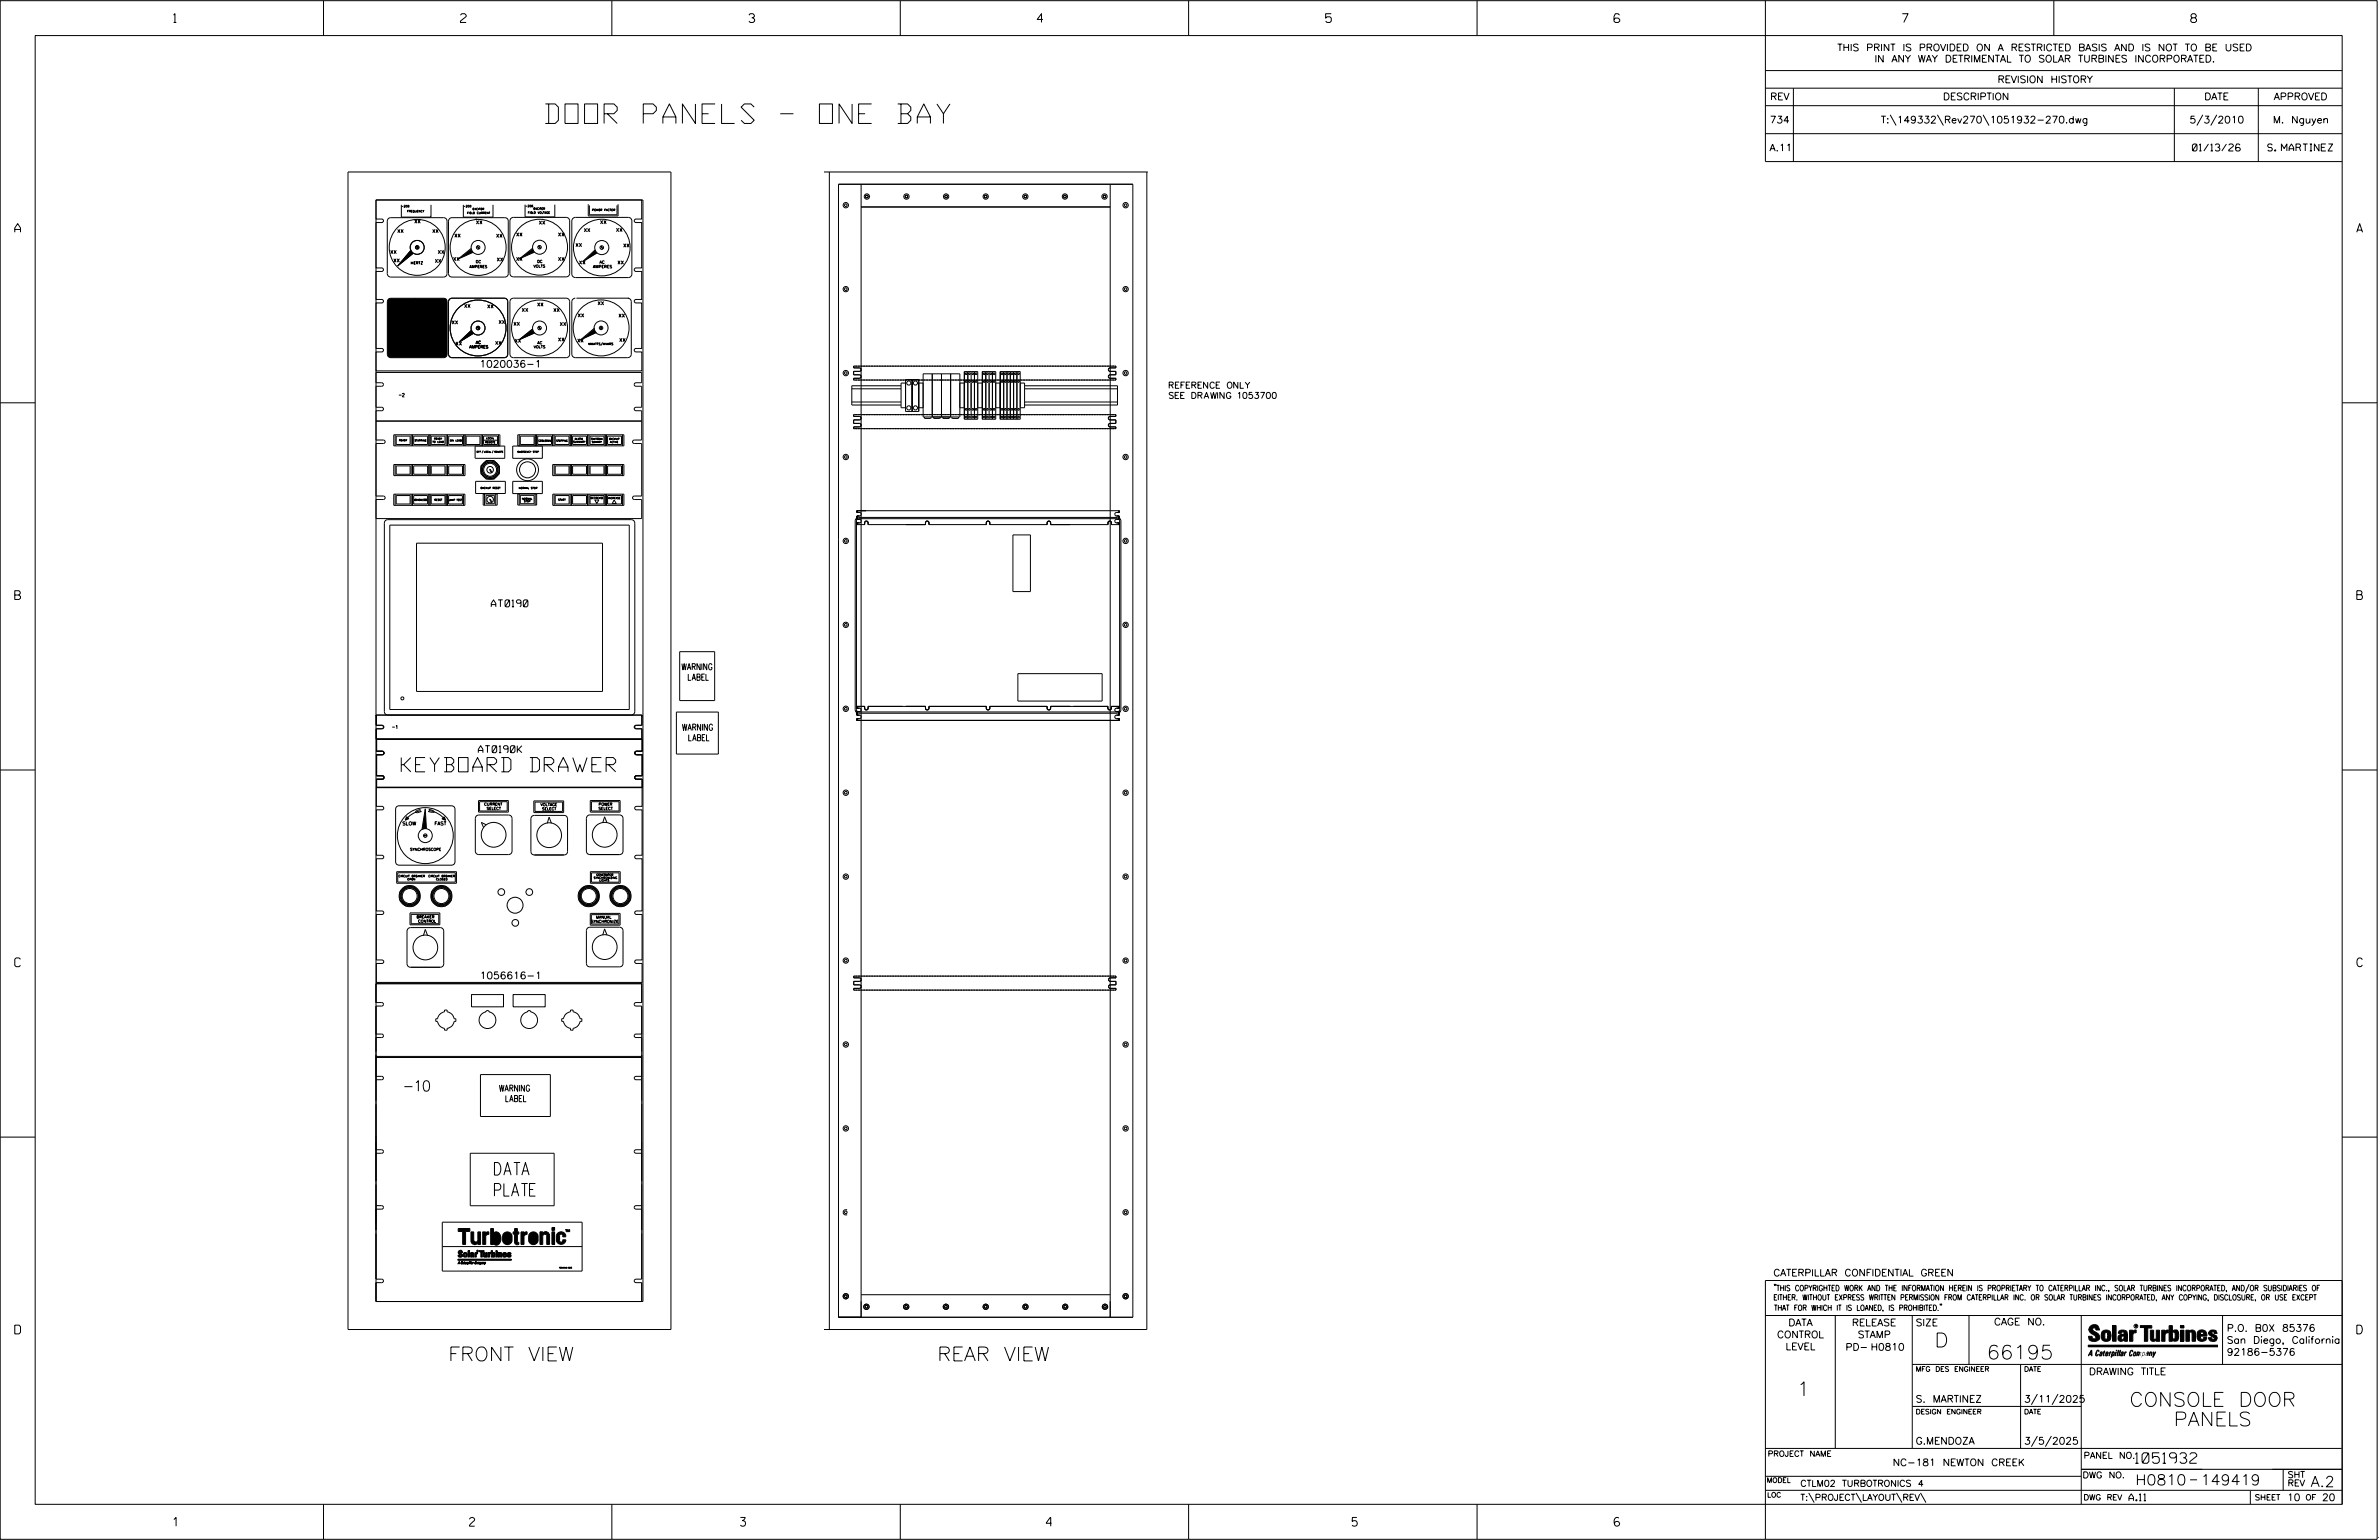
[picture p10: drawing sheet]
<svg xmlns="http://www.w3.org/2000/svg" width="864mm" height="559mm" viewBox="0 0 864 559" stroke-linecap="round" stroke-linejoin="round" font-family="sans-serif">
<defs><g id="words">
<text font-size="7.1" x="198" y="44.8">DOOR PANELS - ONE BAY</text>
<text font-size="5.2" x="145.7" y="280.1">KEYBOARD DRAWER</text>
<g font-size="5.1">
<text x="702.3" y="488.8">D</text>
<text x="162.7" y="493.8">FRONT VIEW</text>
<text x="340.3" y="493.8">REAR VIEW</text>
<text x="721.2" y="493.2">66195</text>
<text x="652.2" y="506.5">1</text>
<text x="773" y="510.3">CONSOLE DOOR</text>
<text x="789.1" y="517.4">PANELS</text>
</g>
<g font-size="4.6">
<text x="179.5" y="426.4">DATA</text>
<text x="179.5" y="434">PLATE</text>
</g>
<g font-size="3.8">
<text x="146.8" y="395.9">-10</text>
<text x="775.1" y="531">1051932</text>
<text x="775.2" y="538.9">H0810</text>
<text x="798.8" y="538.9">149419</text>
<text x="838.8" y="539.5">A.2</text>
</g>
<g font-size="3.2">
<text x="63" y="8.2">1</text>
<text x="167.2" y="8.2">2</text>
<text x="271.8" y="8.2">3</text>
<text x="376.5" y="8.2">4</text>
<text x="481.2" y="8.2">5</text>
<text x="690.6" y="8.2">7</text>
<text x="795.3" y="8.2">8</text>
<text x="5.4" y="84.3">A</text>
<text x="855.5" y="84.3">A</text>
<text x="5.4" y="217.5">B</text>
<text x="855.6" y="217.5">B</text>
<text x="5.4" y="350.8">C</text>
<text x="855.6" y="350.8">C</text>
<text x="5.4" y="484">D</text>
<text x="855.6" y="484">D</text>
<text x="62.8" y="553.8">1</text>
<text x="170.4" y="553.8">2</text>
<text x="268.8" y="553.8">3</text>
<text x="379.8" y="553.8">4</text>
<text x="490.8" y="553.8">5</text>
<text x="585.9" y="553.8">6</text>
</g>
<g font-size="2.5">
<text x="666.9" y="18.5">THIS PRINT IS PROVIDED ON A RESTRICTED BASIS AND IS NOT TO BE USED</text>
<text x="680.5" y="22.6">IN ANY WAY DETRIMENTAL TO SOLAR TURBINES INCORPORATED.</text>
<text x="725.1" y="30">REVISION HISTORY</text>
<text x="642.6" y="36.3">REV</text>
<text x="705.3" y="36.3">DESCRIPTION</text>
<text x="800.2" y="36.3">DATE</text>
<text x="825.4" y="36.3">APPROVED</text>
<text x="642.4" y="44.7">734</text>
<text x="682.8" y="44.7">T:\149332\Rev270\1051932-270.dwg</text>
<text x="794.8" y="44.7">5/3/2010</text>
<text x="825.1" y="44.7">M. Nguyen</text>
<text x="642.4" y="54.8">A.11</text>
<text x="795.9" y="54.8">01/13/26</text>
<text x="823.2" y="54.8">S. MARTINEZ</text>
<text x="174" y="133.3">1020036-1</text>
<text x="178.3" y="220.2">AT0190</text>
<text x="173.6" y="273.1">AT0190K</text>
<text x="174.2" y="355.2">1056616-1</text>
<text x="643.8" y="463">CATERPILLAR CONFIDENTIAL GREEN</text>
<text x="645.1" y="485.5">CONTROL</text>
<text x="649.2" y="481.1">DATA</text>
<text x="672.3" y="481.1">RELEASE</text>
<text x="674.4" y="485.5">STAMP</text>
<text x="695.4" y="481.1">SIZE</text>
<text x="723.8" y="480.8">CAGE NO.</text>
<text x="808.4" y="483.1">P.O. B0X 85376</text>
<text x="648.2" y="489.8">LEVEL</text>
<text x="669.9" y="490">PD- H0810</text>
<text x="808.4" y="487.5">San Diego, California</text>
<text x="808.4" y="491.8">92186-5376</text>
<text x="758.3" y="498.9">DRAWING TITLE</text>
<text x="695.4" y="508.9">S. MARTINEZ</text>
<text x="734.8" y="508.9">3/11/2025</text>
<text x="695.4" y="524.1">G.MENDOZA</text>
<text x="734.8" y="524.1">3/5/2025</text>
<text x="687.1" y="531.9">NC-181 NEWTON CREEK</text>
<text x="772.8" y="544.6">A.11</text>
<text x="830.2" y="544.6">10</text>
<text x="842.9" y="544.6">20</text>
</g>
<g font-size="2.3">
<text x="247.5" y="243.1">WARNING</text>
<text x="249.8" y="246.9">LABEL</text>
<text x="247.7" y="265">WARNING</text>
<text x="250" y="268.8">LABEL</text>
<text x="181.3" y="396">WARNING</text>
<text x="183.6" y="399.8">LABEL</text>
<text x="756.4" y="529.2">PANEL NO.</text>
<text x="653.5" y="539.4">CTLM02 TURBOTRONICS 4</text>
<text x="756" y="536.3">DWG NO.</text>
<text x="830.4" y="539.3">REV</text>
<text x="830.4" y="536.2">SHT</text>
<text x="653.5" y="544.5">T:\PROJECT\LAYOUT\REV\</text>
</g>
<g font-size="2.2">
<text x="424.4" y="140.9">REFERENCE ONLY</text>
<text x="424.4" y="144.6">SEE DRAWING 1053700</text>
</g>
<g font-size="2">
<text x="643.8" y="468.4">&quot;THIS COPYRIGHTED WORK AND THE INFORMATION HEREIN IS PROPRIETARY TO CATERPILLAR INC., SOLAR TURBINES INCORPORATED, AND/OR SUBSIDIARIES OF</text>
<text x="643.8" y="471.8">EITHER. WITHOUT EXPRESS WRITTEN PERMISSION FROM CATERPILLAR INC. OR SOLAR TURBINES INCORPORATED, ANY COPYING, DISCLOSURE, OR USE EXCEPT</text>
<text x="644" y="475.6">THAT FOR WHICH IT IS LOANED, IS PROHIBITED.&quot;</text>
<text x="641.7" y="528.5">PROJECT NAME</text>
<text x="756.3" y="544.3">DWG REV</text>
<text x="818.5" y="544.3">SHEET</text>
<text x="836.9" y="544.3">OF</text>
</g>
<g font-size="1.8">
<text x="695.4" y="497.6">MFG DES ENGINEER</text>
<text x="734.8" y="497.6">DATE</text>
<text x="695.4" y="513.1">DESIGN ENGINEER</text>
<text x="734.8" y="513.1">DATE</text>
<text x="641.3" y="538">MODEL</text>
<text x="641.5" y="543.3">LOC</text>
</g>
<g font-size="1.3">
<text x="150.3" y="81">XX</text>
<text x="172.8" y="81.3">XX</text>
<text x="195.6" y="81.4">XX</text>
<text x="217.8" y="81.2">XX</text>
<text x="144.2" y="84.5">XX</text>
<text x="156.9" y="84.5">XX</text>
<text x="164.9" y="86.1">XX</text>
<text x="180" y="86.2">XX</text>
<text x="208.9" y="89.5">XX</text>
<text x="211.9" y="84.1">XX</text>
<text x="223.6" y="84.1">XX</text>
<text x="141.6" y="92.1">XX</text>
<text x="142.8" y="95.2">XX</text>
<text x="158.9" y="92.1">XX</text>
<text x="164.5" y="94.6">XX</text>
<text x="180.3" y="94.8">XX</text>
<text x="187.3" y="94.6">XX</text>
<text x="202.5" y="94.6">XX</text>
<text x="210.2" y="95.9">XX</text>
<text x="224.1" y="95.9">XX</text>
<text x="168.5" y="111.6">XX</text>
<text x="176.8" y="111.8">XX</text>
<text x="189.4" y="113.1">XX</text>
<text x="194.9" y="111.1">XX</text>
<text x="200.8" y="113.1">XX</text>
<text x="216.9" y="110.7">XX</text>
<text x="163.9" y="117.6">XX</text>
<text x="181" y="117.5">XX</text>
<text x="186.4" y="118.1">XX</text>
<text x="203.2" y="118.2">XX</text>
<text x="209.7" y="115.1">XX</text>
<text x="224.5" y="115.1">XX</text>
<text x="165.3" y="125.3">XX</text>
<text x="179.7" y="125.1">XX</text>
<text x="186.8" y="124.3">XX</text>
<text x="202.5" y="123.8">XX</text>
<text x="224.7" y="124">XX</text>
<text x="144.8" y="144">-2</text>
<text x="142.4" y="264.5">-1</text>
<text x="146.1" y="299.4">SLOW</text>
<text x="157.7" y="299.4">FAST</text>
</g>
<g font-size="1">
<text x="149.1" y="95.9">HERTZ</text>
<text x="172.7" y="95.4">DC</text>
<text x="195" y="95.3">DC</text>
<text x="217.6" y="95.6">AC</text>
<text x="170.4" y="97.2">AMPERES</text>
<text x="193.7" y="97">VOLTS</text>
<text x="215.3" y="97.3">AMPERES</text>
<text x="172.7" y="124.7">AC</text>
<text x="195.1" y="124.9">AC</text>
<text x="170.4" y="126.4">AMPERES</text>
<text x="193.7" y="126.3">VOLTS</text>
<text x="175.7" y="292.3">CURRENT</text>
<text x="176.6" y="293.8">SELECT</text>
<text x="196.2" y="292.5">VOLTAGE</text>
<text x="217.2" y="293.9">SELECT</text>
<text x="217.3" y="292.3">POWER</text>
<text x="196.7" y="294">SELECT</text>
<text x="148.9" y="308.7">SYNCHROSCOPE</text>
<text x="151.2" y="333.2">BREAKER</text>
<text x="151.8" y="334.7">CONTROL</text>
<text x="214.6" y="334.8">SYNCHRONIZE</text>
<text x="216.3" y="333.3">MANUAL</text>
</g>
<text font-size=".9" x="775.1" y="481.7">R</text>
<text font-size=".8" x="213.6" y="125.2">MWATTS/MVARS</text>
<g font-size=".7">
<text x="145.7" y="75.2">-208</text>
<text x="147.8" y="77">FREQUENCY</text>
<text x="168.2" y="75.2">-200</text>
<text x="169.6" y="77.6">FIELD CURRENT</text>
<text x="171.5" y="76.2">EXCITER</text>
<text x="190.6" y="75.1">-206</text>
<text x="191.6" y="77.5">FIELD VOLTAGE</text>
<text x="193.6" y="76.1">EXCITER</text>
<text x="214.9" y="76.5">POWER FACTOR</text>
<text x="216.5" y="317.8">GENERATOR</text>
<text x="144.6" y="318.3">CIRCUIT BREAKER</text>
<text x="147.9" y="319.4">OPEN</text>
<text x="155.5" y="318.3">CIRCUIT BREAKER</text>
<text x="158.3" y="319.4">CLOSED</text>
<text x="215.5" y="318.9">SYNCHRONIZING</text>
<text x="217.6" y="319.8">LIGHTS</text>
</g>
<g font-size=".6">
<text x="144.9" y="160.1">READY</text>
<text x="150.5" y="160.1">STARTING</text>
<text x="157" y="160.6">TO LOAD</text>
<text x="157.6" y="159.5">READY</text>
<text x="163.4" y="160.1">ON LOAD</text>
<text x="176.2" y="160.8">REMOTE</text>
<text x="176.5" y="159.3">LOCAL</text>
<text x="195.4" y="160.2">COOLDOWN</text>
<text x="201.9" y="160.2">STOPPING</text>
<text x="208.1" y="160.6">SUMMARY</text>
<text x="208.6" y="159.5">ALARM</text>
<text x="214.6" y="159.6">SHUTDOWN</text>
<text x="214.8" y="160.7">SUMMARY</text>
<text x="221.1" y="159.6">BACKUP</text>
<text x="221.4" y="160.7">ACTIVE</text>
<text x="172.7" y="164.2">OFF</text>
<text x="175" y="164.2">LOCAL</text>
<text x="178.7" y="164.2">REMOTE</text>
<text x="187.9" y="164.2">EMERGENCY STOP</text>
<text x="174.4" y="177.4">BACKUP RESET</text>
<text x="188.3" y="177.4">NORMAL STOP</text>
<text x="150.3" y="181.7">ACKNOWLEDGE</text>
<text x="157.7" y="181.7">RESET</text>
<text x="163" y="181.7">LAMP TEST</text>
<text x="189.5" y="181.3">NORMAL</text>
<text x="190.2" y="182.2">STOP</text>
<text x="214.3" y="181">DECREASE</text>
<text x="220.8" y="181.1">INCREASE</text>
</g>
<text font-size=".4" x="202.9" y="460.2">1034040-903</text>
<text font-size=".3" x="173.2" y="454.1">R</text>
</g></defs>
<g fill="none" stroke="#000" stroke-width=".36">
<path d="M.1 .2h862.8v558.4h-862.8zM12.8 12.9h837.4v533h-837.4zM117.4 .2v12.7M222.1 .2v12.7M326.8 .2v12.7M431.5 .2v12.7M536.2 .2v12.7M587.9 5.5l-.5-.5h-1l-.5 1v1.7l.5 .4h1l.6-.4v-.6l-.6-.5h-1l-.5 .5M640.9 .2v58.4h209.3M745.6 .2v12.7M640.9 25.6h209.3M640.9 32h209.3"/>
<path d="M640.9 38.3h209.3M651 32v26.6M789.3 32v26.6M819.8 32v26.6M640.9 48.5h209.3M686.2 41.7l2.1 3.8M703.3 41.7l2.2 3.8M719.9 41.7l2.1 3.8M799.6 41.7l-2.1 3.8M804.7 41.7l-2.2 3.8M126.3 62.4h117.3v420h-117.3zM136.5 72.6h96.4v6.9h-2a.63 .63 0 0 0-.7 .6 .63 .63 0 0 0 .7 .7h2v16.4h-2a.63 .63 0 0 0-.7 .7 .63 .63 0 0 0 .7 .6h2v10.2h-2a.63 .63 0 0 0-.7 .6 .63 .63 0 0 0 .7 .6h2v16.5h-2a.63 .63 0 0 0-.7 .7 .63 .63 0 0 0 .7 .6h2.1v6.9h-96.5v-6.9h2.1a.63 .63 0 0 0 .6-.6 .63 .63 0 0 0-.6-.7h-2.1v-16.5h2.1a.63 .63 0 0 0 .6-.6 .63 .63 0 0 0-.6-.6h-2.1v-10.2h2.1a.63 .63 0 0 0 .6-.6 .63 .63 0 0 0-.6-.7h-2.1v-16.4h2.1a.63 .63 0 0 0 .6-.7 .63 .63 0 0 0-.6-.6h-2.1z"/>
<path d="M136.5 72.6h96.9v399.7h-96.9zM141 79.3l.9-.3h19.1a1.21 1.21 0 0 1 1.3 1.3v19a1.26 1.26 0 0 1-1.3 1.2h-19.1a1.33 1.33 0 0 1-1.3-1.2v-19zM145.7 74.3v4.5h10.8v-4.5M156.2 78.5h.1M163.2 79.3l.9-.3h19.1a1.21 1.21 0 0 1 1.3 1.3v19a1.21 1.21 0 0 1-1.3 1.2h-19.1l-.9-.3-.4-.9v-19zM168.2 74.3v4.5h10.8v-4.5M172.9 79.2h.1M185.5 79.3l.9-.4h19.1l.9 .4 .4 .9v19l-.4 .9-.9 .4h-19.1l-.9-.4-.4-.9v-19zM190.6 74.3v4.4h10.8v-4.4M208 79.3l.9-.4h19.2a1.33 1.33 0 0 1 1.3 1.3v19.2a1.33 1.33 0 0 1-1.3 1.3h-19.2a1.33 1.33 0 0 1-1.3-1.3v-19.2zM213.5 74.1v4.3h10.9v-4.3M214 74.5v3.4h10v-3.4"/>
<path d="M299.1 62.4h117.2M301.1 62.4v420M304.4 66.9h106.8v411.1h-106.8zM312.6 75.1h90.4M312.6 66.9v411.1M403 66.9v411.1M416.3 62.4v420h-117.2M416.3 62.4h.1M149.2 90.8l-4.8 5.7 5.5-4.6M151 89.3l.8 1M151.2 89.2l.7 .9M158 94.1l.9 1.2"/>
<path d="M158.9 94.1l-.9 1.2M159.2 94.1l.9 1.2M160.1 94.1l-.9 1.2M171.1 90.1l-5 4.1M171.8 91.5l-5.6 2.6M173.1 89.3l.7 1M173.3 89.2l.7 1M187.5 84.5l.8 1.2M188.3 84.5l-.8 1.2M188.7 84.5l.8 1.2M189.5 84.5l-.8 1.2M193.4 90.1l-5.1 4"/>
<path d="M194.1 91.5l-5.6 2.4M195.4 89.3l.7 1M195.6 89.1l.7 1.1M202.7 84.5l.9 1.2M203.6 84.5l-.9 1.2M203.9 84.5l.9 1.2M204.8 84.5l-.9 1.2M216 90.7l-4.5 4.3M216.7 91.8l-5.1 3.2M218.1 89.4l.7 1M218.2 89.3l.7 1M226.4 88.4l.8 1.3"/>
<path d="M227.2 88.4l-.8 1.3M227.6 88.4l.8 1.3M228.4 88.4l-.8 1.3M141 108.6l.9-.4h19.1a1.21 1.21 0 0 1 1.3 1.3v19l-.3 .9-1 .4h-19.1l-.9-.4-.4-.9v-19zM150.7 108.3h.1M163.2 108.6l.9-.4h19l.9 .4 .3 .9v19l-.3 .9-.9 .4h-19a1.33 1.33 0 0 1-1.3-1.3v-19zM171.1 119.9l-4.4 4.2M173.1 118.5l.8 1.1M173.3 118.5l.7 1M185.5 108.6l.9-.4h19.1l.9 .4 .4 .9v19l-.4 .9-.9 .4h-19.1l-.9-.4-.4-.9v-19zM193.4 119.4l-5.1 4M195.4 118.6l.7 1"/>
<path d="M195.6 118.5l.7 1M208.8 108.2a1.33 1.33 0 0 0-1.2 1.3v19a1.33 1.33 0 0 0 1.2 1.3h19.1a1.33 1.33 0 0 0 1.3-1.3v-19a1.33 1.33 0 0 0-1.3-1.3M209.2 108.2h19.1M215.9 119l-5.3 4.4M218 118.4l.1 1.2M218.3 118.4l.1 1.2M136.5 138.9h2.3l.4 .6M136.5 135.1h96.4v3.8h-2.3l-.4 .6M139.2 139.5h.1M139.2 139.5l-.4 .6-2.3 .1M171.9 120.9l-5.1 3.2M194.1 120.8l-5.6 2.5"/>
<path d="M209.7 122.9l.8 1.3M210.5 122.9l-.8 1.3M210.9 122.9l.8 1.3M211.7 122.9l-.8 1.3M216.5 120.6l-5.9 2.9M218.8 124.2l-.7 1.2M230.2 139.5l.4 .6 2.3 .1v7.6h-2.3l-.4 .6M230.2 139.5h.1M309.9 132.9h95.2v.6h-2.1a.63 .63 0 0 0-.7 .6 .63 .63 0 0 0 .7 .7h2.1v1.2h-2.1a.64 .64 0 0 0-.7 .6 .64 .64 0 0 0 .7 .7h2.1v.6h-95.2v-.6h2.1a.63 .63 0 0 0 .6-.7 .63 .63 0 0 0-.6-.6h-2.1v-1.2h2.1a.64 .64 0 0 0 .6-.7 .64 .64 0 0 0-.6-.6h-2.1zM327.1 140h-17.9v7h17.9M328.7 137.7h4.8v11.6h-4.8zM328.7 139h-1.6v9h1.6"/>
<path d="M331.1 137.7v11.6M333.5 139h1.6M335.1 135.6h13.3v15.7h-13.3zM338.4 135.6v15.7M341.8 135.6v15.7M345.1 135.6v15.7M348.4 139h1.6M350.1 134.8v17.3h4.8v-17.3h-4.9v17.3M351.3 134.8v17.3M352.5 134.8v17.3M353.7 134.8v17.3M354.9 139h1.7"/>
<path d="M356.6 134.8h4.9v17.3h-4.9zM356.7 134.8v17.3M357.9 134.8v17.3M359.1 134.8v17.3M360.3 134.8v17.3M361.5 139h1.5M363 134.8h7.3v17.3h-7.3zM363.1 134.8v17.3M364.3 134.8v17.3M365.5 134.8v17.3M366.7 134.8v17.3M367.9 134.8v17.3"/>
<path d="M369.1 134.8v17.3M370.3 139h1.6v9h-1.6M371.9 140h33.8v7h-33.8M.1 146.2h12.7M136.5 147.8h2.3l.4 .6M136.5 152.8h96.4M136.5 159.7h2.7a.63 .63 0 0 1 .6 .6 .63 .63 0 0 1-.6 .6h-2.7M139.2 148.4h.1M139.2 148.4l-.4 .6h-2.3M143.4 157.8v4M143.8 158.3h5.1v3h-5.1zM149.3 157.8v4"/>
<path d="M149.8 157.8v4M150.2 158.3h5v3h-5zM155.6 157.8v4M156.1 157.8v4M156.5 158.3h5v3h-5zM162 157.8v4M162.5 157.8v4M162.9 158.3h5v3h-5zM168.3 157.8v4M168.8 157.8v4M169.2 158.3h5v3h-5zM174.7 157.7v4.1"/>
<path d="M175.2 157.8v4M175.5 158.2h5.1v3.1h-5.1zM175.5 159.7h5.1M181 157.7v4.1M188.5 157.8v4M188.9 158.3h5v3h-5zM194.3 157.8v4M194.8 157.8v4M195.2 158.3h5v3h-5zM200.6 157.8v4M201.2 157.8v4M201.5 158.3h5.1v3h-5.1z"/>
<path d="M207 157.8v4M207.5 157.8v4M207.9 158.3h5v3h-5zM213.3 157.8v4M213.8 157.8v4M214.2 158.3h5.1v3h-5.1zM219.7 157.8v4M220.2 157.8v4M220.6 158.3h5v3h-5zM226 157.8v4M230.2 148.4l.4 .6h2.3v10.7h-2.6a.63 .63 0 0 0-.7 .6 .63 .63 0 0 0 .7 .6h2.6v19.1h-2.6a.63 .63 0 0 0-.7 .6 .63 .63 0 0 0 .7 .7h2.6v6.9h-96.4M230.2 148.4h.1"/>
<path d="M309.2 145.9h17.9M309.2 141.1h17.9M309.9 150.5h95.2v.6h-2.1a.63 .63 0 0 0-.7 .6 .63 .63 0 0 0 .7 .7h2.1v1.2h-2.1a.64 .64 0 0 0-.7 .7 .64 .64 0 0 0 .7 .6h2.1v.6h-95.2v-.6h2.1a.63 .63 0 0 0 .6-.6 .63 .63 0 0 0-.6-.7h-2.1v-1.2h2.1a.64 .64 0 0 0 .6-.7 .64 .64 0 0 0-.6-.6h-2.1zM333.5 148h1.6M335.6 151.3l.1 .5h2.2l.1-.5M338.9 151.3l.1 .5h2.2l.1-.5M342.3 151.3v.5h2.2l.1-.5M345.6 151.3l.1 .5h2.1l.1-.5M348.4 148h1.6M354.9 148h1.7M361.5 148h1.5M371.9 145.9h33.8"/>
<path d="M371.9 141.1h33.8M850.2 146.2h12.7M136.5 180h2.7a.63 .63 0 0 1 .6 .6 .63 .63 0 0 1-.6 .7h-2.7M142.9 179.3h25.9v4.1h-25.9zM142.9 168.6h25.9v4h-25.9zM143.4 168.6v4M143.4 179.3v4.1M143.8 179.8h5.1v3.1h-5.1zM143.8 169.1h5.1v3h-5.1zM149.3 168.6v4M149.3 179.3v4.1M149.8 168.6v4"/>
<path d="M149.8 179.3v4.1M150.2 179.8h5v3.1h-5zM150.2 169.1h5v3h-5zM155.6 168.6v4M155.6 179.3v4.1M156.1 168.6v4M156.1 179.3v4.1M156.5 179.8h5v3.1h-5zM156.5 169.1h5v3h-5zM161.9 179.3v4.1M162 168.6v4M162 179.3v4.1"/>
<path d="M162.5 168.6v4M162.5 179.3v4.1M162.8 179.8h5.1v3.1h-5.1zM162.9 169.1h5v3h-5zM168.2 179.3v4.1M168.3 168.6v4M172.6 174.7h10.8v4.4h-10.8zM175.4 179.2h5.1v4.1h-5.1zM175.4 163.4l-.5 1M175.9 179.2v4.1M176.4 179.7h3.1v3.1h-3.1zM178.6 171.4l-.7-1.1-.2 .1 .7 1.2"/>
<path d="M179.1 163.4l-.5 1M180 179.2v4.1M181.5 161.8v-4h-38.6v4l40.3 .1v4.4h-10.7v-4.4M186.1 174.7h10.8v4.4h-10.8zM188 161.8v-4h38.5v4l-40.4 .1v4.4h10.8v-4.4M188 179.2h6.8v4.1h-6.8zM188.5 179.2v4.1M188.9 179.7h5v3.1h-5zM194.3 179.2v4.1M200.6 168.6h25.9v4h-25.9zM200.7 179.3h25.8v4.1h-25.8zM201.2 168.6v4"/>
<path d="M201.2 179.3v4.1M201.5 179.8h5.1v3.1h-5.1zM201.5 169.1h5.1v3h-5.1zM207 168.6v4M207 179.3v4.1M207.5 168.6v4M207.5 179.3v4.1M207.9 179.8h5v3.1h-5zM207.9 169.1h5v3h-5zM213.3 168.6v4M213.3 179.3v4.1M213.8 168.6v4"/>
<path d="M213.8 179.3v4.1M214.2 179.8h5.1v3.1h-5.1zM214.2 169.1h5.1v3h-5.1zM219.7 168.6v4M219.7 179.3v4.1M220.2 168.6v4M220.2 179.3v4.1M220.6 179.8h5v3.1h-5zM220.6 169.1h5v3h-5zM226 168.6v4M226 179.3v4.1M141.5 190.5h86.9v67h-86.9z"/>
<path d="M151.2 197.1h67.5v53.8h-67.5zM177.9 181.3h.1M178.6 182.2l-.7-1.1-.2 .1 .7 1.2M203.1 181.1l-.4-.1 .4 .6h-.4M203.2 181h.5M203.4 181v.6M203.7 181.6l.3-.6 .2 .6M203.8 181.4h.3M204.4 181.3l.4-.2-.4-.1v.6M204.6 181.3l.2 .3M204.9 181h.4M205.1 181v.6"/>
<path d="M215.9 181.4h1.5l-.8 1.3zM223 181.4l.7 1.3h-1.5zM310.8 188.1l.9-.4h93.9a1.33 1.33 0 0 1 1.3 1.3v68.5a1.26 1.26 0 0 1-1.3 1.3h-93.9a1.26 1.26 0 0 1-1.3-1.3v-68.5zM311.1 188.4l.6-.2h93.9l.6 .2 .2 .6v68.5l-.2 .6-.6 .2h-93.9l-.6-.2-.2-.6v-68.5zM314.5 189.1h.1M336.6 189.1l-.6 .4v.9h-20.9v-.7a.63 .63 0 0 0-.6-.6 .63 .63 0 0 0-.6 .6v.7h-2.8v-.7h.9a.64 .64 0 0 0 .7-.6 .64 .64 0 0 0-.7-.6h-.9v-1.3h.9a.63 .63 0 0 0 .7-.6 .63 .63 0 0 0-.7-.7h-.9v-.6h95.2v.6h-1a.64 .64 0 0 0-.6 .7 .64 .64 0 0 0 .6 .6h1v1.3h-1a.64 .64 0 0 0-.6 .6 .64 .64 0 0 0 .6 .6h1v.7h-2.8l-.1-.9-.6-.4M336.6 189.1h.1M358.7 189.1h.1M358.7 189.1l-.6 .4-.1 .9h-20.8v-.9l-.6-.4M367.7 194.1h6.4v20.6h-6.4zM380.7 189.1h.1M380.8 189.1l-.6 .4-.1 .9h-20.8v-.9l-.6-.4"/>
<path d="M402.8 189.1h.1M402.8 189.1l-.5 .4-.1 .9h-20.8l-.1-.9-.5-.4M246.7 236.5h12.7v17.7h-12.7zM136.5 259.5h96.6v3.7h-2.5l-.4 .6M136.7 259.5v3.7M140.8 259.5l-.9-.4-.4-.9v-68.4a1.21 1.21 0 0 1 1.3-1.2h88.4a1.26 1.26 0 0 1 1.2 1.2v68.4a1.33 1.33 0 0 1-1.2 1.3M232.9 259.5v3.7M245.5 258.4h15.3v15.2h-15.3zM311.1 256.3h2.8v.7a.63 .63 0 0 0 .6 .6 .63 .63 0 0 0 .6-.6v-.7h20.9v.7a.63 .63 0 0 0 .6 .6 .63 .63 0 0 0 .6-.6v-.7h20.8v.7a.63 .63 0 0 0 .7 .6 .63 .63 0 0 0 .6-.6v-.7h20.8v.7a.64 .64 0 0 0 .7 .6 .64 .64 0 0 0 .6-.6v-.7h20.8v.7a.64 .64 0 0 0 .6 .6 .64 .64 0 0 0 .6-.6v-.7h2.9v.7h-1a.63 .63 0 0 0-.6 .6 .63 .63 0 0 0 .6 .6h1v1.3h-1a.64 .64 0 0 0-.6 .6 .64 .64 0 0 0 .6 .7h1v.6h-95.2v-.6h.9a.64 .64 0 0 0 .6-.7 .64 .64 0 0 0-.6-.6h-.9v-1.3h.9a.64 .64 0 0 0 .6-.6 .64 .64 0 0 0-.6-.6h-.9zM314.5 257.6h.1M336.6 257.6h.1M358.7 257.6h.1"/>
<path d="M369.5 244.4h30.6v10h-30.6zM.1 279.4h12.7M136.5 263.2h2.2a.63 .63 0 0 1 .6 .6 .63 .63 0 0 1-.6 .6h-2.2M136.6 268.3h96.5l.1 4.3h-2.2a.63 .63 0 0 0-.6 .6 .63 .63 0 0 0 .6 .7h2.2l-.1 7.6h-2.3l-.4 .6M136.7 268.3v4.3h2a.63 .63 0 0 1 .7 .6 .63 .63 0 0 1-.7 .7h-2v7.6h2.3l.4 .6M136.7 264.4v3.8M136.7 268.3v4.3M136.7 273.9v7.6M138.6 263.2l.6 .6M139.2 263.8h.1M139.2 263.8l-.6 .6M139.4 263.8h.1"/>
<path d="M230.2 263.8l.4 .6h2.5v3.8h-96.6M230.2 263.8h.1M230.4 263.8h.1M230.4 263.8l.2 .5 .4 .1M231 263.2l-.4 .2-.2 .4M231.1 272.6a.63 .63 0 0 0-.6 .6 .63 .63 0 0 0 .6 .7M232.9 264.4v3.8M850.2 279.4h12.7M136.6 285.7h96.5M136.6 285.7h96.5v6.9h-2.1a.64 .64 0 0 0-.6 .6 .64 .64 0 0 0 .6 .7h2.1v16.4h-2.1a.64 .64 0 0 0-.6 .7 .64 .64 0 0 0 .6 .6h2.1v19h-2.1a.63 .63 0 0 0-.6 .6 .63 .63 0 0 0 .6 .6h2.1v16.5h-2.1a.64 .64 0 0 0-.6 .7 .64 .64 0 0 0 .6 .6h2.1v6.9h-96.5v-6.9h2.1a.64 .64 0 0 0 .6-.6 .64 .64 0 0 0-.6-.7h-2.1v-16.5h2.1a.63 .63 0 0 0 .6-.6 .63 .63 0 0 0-.6-.6h-2.1v-19h2.1a.64 .64 0 0 0 .6-.6 .64 .64 0 0 0-.6-.7h-2.1v-16.4h2.1a.64 .64 0 0 0 .6-.7 .64 .64 0 0 0-.6-.6h-2.1zM136.7 282.8v3M139.4 282.1l-.4 .6-2.3 .1v3h96.4l.1-3-2.4-.1-.4-.6"/>
<path d="M139.4 282.1h.1M144 292.7l.9-.3h19a1.21 1.21 0 0 1 1.3 1.3v19a1.21 1.21 0 0 1-1.3 1.2h-19a1.21 1.21 0 0 1-1.3-1.2v-19zM147.6 296.3l.8 .7-1.3 .6zM151.2 294.1l1.4-.4-.2 .5 .6 .3-1.5 .4-.7-.1zM152.3 294.3a9.1 9.1 0 0 0-5.1 3.2M155.7 293.7l1.5 .4 .5 .6-2.3-.2 .6-.2zM156 294.2v.1M156 294.1a9.3 9.3 0 0 1 5.7 3.4M160.4 297.1l.9-.7 .4 1.3zM172.9 296.1l.9-.4h10.8a1.26 1.26 0 0 1 1.3 1.3v11.8l-.4 .9-.9 .4h-10.8l-.9-.4-.4-.9v-11.8zM173.7 290.5h10.8v4.2h-10.8zM174.1 290.9h10v3.4h-10z"/>
<path d="M176.5 299.3l-1.8-.9 .8 1.9M193.8 290.6h10.8v4.3h-10.8zM194.2 291h10v3.4h-10zM199.3 296.5l-.7 2.2M199.3 296.5l.9 2.2M213.2 296.1l.9-.4h10.8a1.26 1.26 0 0 1 1.3 1.3v11.8a1.21 1.21 0 0 1-1.3 1.3h-10.8a1.21 1.21 0 0 1-1.2-1.3v-11.8zM214.3 290.5h10.8v4.2h-10.8zM214.7 290.9h10v3.4h-10zM219.5 296.3l.8 2.3M219.5 296.4l-.7 2.2M230.4 282.1h.1M144 316.3h21.7v4.2h-21.7z"/>
<path d="M144.4 316.7h20.9v3.4h-20.9zM154.8 300.7l-.4-7.2-1.2 7.5M155 303l-1.2 .2M155 303.2l-1.2 .2M194 310.2a1.21 1.21 0 0 1-1.3-1.2v-11.9a1.21 1.21 0 0 1 1.3-1.2h10.8a1.21 1.21 0 0 1 1.2 1.2v11.9a1.21 1.21 0 0 1-1.2 1.2h-10.9M214.3 316.3h10.8v4.2h-10.8zM214.7 316.7h10v3.4h-10zM148.1 337l.9-.4h10.8l.9 .4 .4 .9v11.8a1.21 1.21 0 0 1-1.3 1.3h-10.8l-.9-.4-.4-.9v-11.8zM148.8 331.3h10.9v4.3h-10.9zM149.3 331.8h10v3.4h-10zM154.4 337.3l-.7 2.2M154.4 337.2l.8 2.3"/>
<path d="M213.2 336.8l.9-.4h10.8a1.26 1.26 0 0 1 1.3 1.3v11.9a1.21 1.21 0 0 1-1.3 1.2h-10.8a1.21 1.21 0 0 1-1.2-1.2v-11.9zM214.3 331.5v4.2h10.8v-4.2M214.3 331.4h10.8M214.7 331.9h10v3.4h-10zM218.8 339.3l.7-2.2 .8 2.2M136.5 356.9h96.4v6.9h-2.3l-.4 .6M309.9 354.2h95.2v.6h-2.1a.64 .64 0 0 0-.6 .7 .64 .64 0 0 0 .6 .6h2.1v1.3h-2.1a.64 .64 0 0 0-.6 .6 .64 .64 0 0 0 .6 .6h2.1v.7h-95.2v-.7h2.1a.63 .63 0 0 0 .6-.6 .63 .63 0 0 0-.6-.6h-2.1v-1.3h2.1a.64 .64 0 0 0 .6-.6 .64 .64 0 0 0-.6-.7h-2.1zM136.5 375.2l2.3 .1 .4 .5M136.5 363.8h2.3l.4 .6M139.2 364.4h.1M139.2 375.8v.1M139.2 364.4l-.4 .6-2.3 .1"/>
<path d="M139.2 375.8l-.4 .6-2.3 .1M159.7 368l1.7-.9v-.6h.9v.6a3.1 3.1 0 0 1 2.6 2.6h.6v.9h-.6a2.99 2.99 0 0 1-2.6 2.6v.6h-.9v-.6a3.1 3.1 0 0 1-2.6-2.6h-.6v-.9h.6zM171.2 360.9h11.6v4.4h-11.6zM174.7 368.2l2-1.5h.5l.4 .5a3.1 3.1 0 0 1 2.2 4.1 3.1 3.1 0 0 1-4.4 1.5 3.1 3.1 0 0 1-.7-4.6zM186.3 360.9h11.6v4.4h-11.6zM189.8 368.2l2-1.5h.6l.3 .5a3 3 0 0 1 2.2 4.1 3 3 0 0 1-4.4 1.5 3 3 0 0 1-.7-4.6zM205.4 368l1.7-.9v-.6h.9v.6a3 3 0 0 1 2.6 2.5h.6v1h-.6a3 3 0 0 1-2.6 2.5v.7h-.9v-.7a3 3 0 0 1-2.6-2.5h-.6v-1h.6zM230.2 364.4l.4 .6 2.3 .1v99l-2.3 .1-.4 .6M230.2 375.8l.4 .6 2.3 .1M230.2 364.4h.1M230.2 375.8v.1M232.9 375.2l-2.3 .1-.4 .5"/>
<path d="M136.5 390.6h2.1a.62 .62 0 0 1 .6 .6 .62 .62 0 0 1-.6 .6h-2.1M136.5 383.3h96.4M136.5 383.7h96.4M174.4 389.9h25.4v15.2h-25.4zM232.9 390.6h-2a.62 .62 0 0 0-.7 .6 .62 .62 0 0 0 .7 .6h2M.1 412.6h12.7M136.5 417.2h2.3l.4 .6M139.2 417.8h.1M139.2 417.8l-.4 .6-2.3 .1M170.7 418.5h30.5v19h-30.5zM230.2 417.8l.4 .6 2.3 .1M230.2 417.8h.1"/>
<path d="M232.9 417.2h-2.3l-.4 .6M850.2 412.6h12.7M136.5 437.5h2.3l.4 .6M139.2 438.1h.1M139.2 438.1l-.4 .6h-2.3M230.2 438.1l.4 .6h2.3M230.2 438.1h.1M232.9 437.5h-2.3l-.4 .6M307.5 439.1a.96 .96 0 0 0-1.4 .8 .96 .96 0 0 0 1.4 .8M160.5 443.5h50.8v17.7h-50.8zM160.5 452.3h50.8M166.2 457h19.4v.2h-19.4z"/>
<path d="M166.3 457.1h19.3M166.3 445.8h4.3v1h-1.6v4.8h-1v-4.7h-1.7zM166.5 454a.82 .82 0 0 1 1.2 0l.2 .5h-.5l-.3-.4-.3 .3 .2 .2a.85 .85 0 0 1 .8 .5 .85 .85 0 0 1-.2 1l-1.2-.1-.1-.6h.5l.3 .4 .3-.2-.2-.3a.89 .89 0 0 1-.7-1.3zM166.7 457.9v.4h-.3zM166.7 457.8l.1 .8-.1-.2-.5 .2zM167.5 457.9h.4h-.4l-.1 .6 .3-.1-.2 .2zM168.1 458.3l-.1 .3zM168.1 458l.2 .2-.3 .4 .3-.4zM168.5 458h.2l-.1 .6zM168.9 455.9l-.2-.6 .2-.8-.4 .1a1.04 1.04 0 0 0 .1 1.5l.3 .1M168.9 458.1h.3l-.3 .2v.3l.3-.2-.3 .2zM169 458.1l.1 .2h-.2z"/>
<path d="M169.4 458l.3 .1-.4 .5zM169.8 458l.3 .1v.3l-.5 .5zM169.9 453.8h.5v2.3h-.5zM169.9 458.1l.2 .2-.2 .3zM170.4 458l-.2 .6zM170.5 457.9h.1M170.7 457.8l-.2 .8zM170.7 454.7l.6-.2 .6 .2 .2 1.4h-.5v-1.3l-.9 .2zM171 447h1v2.9a.75 .75 0 0 0 .8 .8 .75 .75 0 0 0 .7-.9v-2.8h.9v4.6h-.9v-.7a1.33 1.33 0 0 1-1.6 .6 1.33 1.33 0 0 1-.9-1.3zM171 457.8l-.2 .8zM171.2 458l.2 .2-.3 .4 .3-.5zM171.2 458.3v.3z"/>
<path d="M171.6 455.6l-.4 .2 .4-.7-.6 .1-.4 .4 .3 .5 .7-.2M171.7 458l.2 .1-.3 .5zM172.4 454.5h.5v.2l.5-.2v.4l-.4 .1-.1 1.1h-.5zM172.6 457.8l.3 .1h-.4l-.1 .6 .4-.1-.3 .2-.2-.1zM173.1 458.1h.2l-.2 .5zM173.6 458h.5l-.1 .6v-.5l-.3 .5v-.5l-.3 .5zM173.9 453.8h1.8v.4h-.6v1.9h-.5v-1.9h-.7zM174.4 458l.3 .1v.3l-.5 .5zM174.5 458.1l-.1 .5zM174.9 458.3v.3zM174.9 458l.3 .2-.3 .4-.1-.1 .4-.3zM175.2 447h1.1v.4l.5-.4h.6v.9l-.6 .1-.5 .5v3.1h-1.1z"/>
<path d="M175.4 458l.4 .1-.2 .5v-.5l-.3 .5zM175.5 454.5h.5l.2 1.4 .2-1.4h.5v1.6h-1.3zM175.9 458l.1 .5 .3-.5-.5 .9zM177.2 454.5l.5 .2 .5-.2v.4l-.5 .2v1h-.5zM178.1 445.8h1v1.8a1.54 1.54 0 0 1 1.8-.3 1.54 1.54 0 0 1 .9 1.6 2.15 2.15 0 0 1-2.1 2.8l-.6-.4v.3h-1zM178.3 453.8h.5v2.3h-.5zM178.8 454.7l.7-.2 .2 .2-.2 1.4-.7-.1v-.5l.2 .4 .2-.6-.2-.5-.2 .2zM179.6 448.2a1.15 1.15 0 0 1 1.2 .5 1.15 1.15 0 0 1 0 1.3 .83 .83 0 0 1-1 .8 .83 .83 0 0 1-.6-1.1zM180 454.5h.5v1.6h-.5zM180 453.8h.5v.4h-.5zM180.8 454.5l1.4 .2v1.4h-.5l-.1-1.3-.3 .1v1.2h-.5zM182.6 454.7l.6-.2-.1 1.4 .8-.3a.84 .84 0 0 1-1.2 .5 .84 .84 0 0 1-.1-1.4z"/>
<path d="M182.9 447.5a1.77 1.77 0 0 1 3 .8v2a1.76 1.76 0 0 1-1.7 1.3 1.76 1.76 0 0 1-1.7-1.3v-2zM183.2 454.5a.71 .71 0 0 1 .7 .9h-.9v-.2h.4zM183.7 448l.7-.1 .3 .4v2l-.5 .5-.6-.5zM184.2 454.7l.4-.2 .7 .1 .2 .4-.9-.1 1 .8a.73 .73 0 0 1-.8 .5 .73 .73 0 0 1-.7-.6h.5l.1 .3 .4-.2-.9-.5zM186.8 445.8h1v1.2h.5v.8h-.5v2.7l.5 .3v.8a1.01 1.01 0 0 1-1.5-.9v-2.9h-.5v-.8h.5zM189.1 447h1.1v.4l.5-.4h.6v.9l-.6 .1-.5 .5v3.1h-1.1zM192.4 447.5a1.77 1.77 0 0 1 2.9 .8v2a1.76 1.76 0 0 1-1.7 1.3 1.76 1.76 0 0 1-1.7-1.3v-2zM194.2 448.3l-.6-.5-.5 .5 .1 2.2 .7 .2 .3-.4M194.2 450.3h.1M194.2 448.3h.1M194.2 448.3v2M196 447h1v.6a1.31 1.31 0 0 1 1.6-.6 1.31 1.31 0 0 1 .9 1.5v3.1h-1v-3.3a.75 .75 0 0 0-.9-.4 .75 .75 0 0 0-.6 .8v2.9h-1z"/>
<path d="M199.5 448.3h.1M200.3 445.4h1v1.1h-1zM200.3 447h1v4.5h-1zM202 450.3h.1M203.4 451.5h.1M203.7 451.5h.1M204.3 450.2a.56 .56 0 0 1-.6 .5 .56 .56 0 0 1-.6-.5v-1.9a.56 .56 0 0 1 .6-.5 .56 .56 0 0 1 .6 .5v.5h1.1a1.73 1.73 0 0 0-1.5-1.8 1.73 1.73 0 0 0-1.9 1.3v2M204.3 450.2h.1M204.3 450.2v-.3h1.1a1.75 1.75 0 0 1-1.5 1.6 1.75 1.75 0 0 1-1.9-1.2M205.3 446.2h.6l-.2 .8zM206 446.2h.3l.1 .6 .2-.6h.2v.8l-.2-.7-.1 .7-.3-.7-.2 .7zM136.5 464.1l2.3 .1 .4 .6"/>
<path d="M139.2 464.8h.1M139.2 464.8l-.4 .6h-2.3M230.2 464.8l.4 .6h2.3v6.9M230.2 464.8h.1M312.6 469.8h90.4M640.9 477.3h209.3M644.2 466.1l-.1 .4M644.7 466.1l-.2 .4M666.2 477.3v48.3M694.2 477.3v48.3M704.4 473.3l-.1 .4M704.8 473.3l-.1 .4"/>
<path d="M714.8 477.3v17.8M755.5 477.3v68.6M806.8 477.3v17.8M816.5 466l-1.4 3.1M850.2 464.6h-209.3v94M850.2 464.8v81.1M694.2 495.1h156M733.5 495.1v30.5M758.6 481.4a2.02 2.02 0 0 1 3.1-.1l.5 1.3h-1.3l-.2-.6-.4-.2-.6 .1-.1 .4 .4 .7a2.46 2.46 0 0 1 2.2 2.9 2.83 2.83 0 0 1-3.8 .3l-.3-1.3h1.3l.2 .7 .6 .3 .5-.2 .2-.5-.4-.6-1.9-1.2-.4-.9zM759.2 491.3h-.7l.7-1.2v1.9h.2l-.1-2.1-1.3 2.1 .5-.5h.7M761.3 490l.3-.2 .4 .3-.1 .3-.3-.4-.4 .3-.3 1.6h.4l.4-.5-.3 .6-.4 .1-.3-.4zM762.6 490.6l.5-.1-.1 1.4h-.9a.74 .74 0 0 1 .9-.8l-.3 .7-.5 .1 .2-.5 .6-.2v-.5l-.7 .2z"/>
<path d="M763 483.2a2.17 2.17 0 0 1 3.1 0l.3 1.4-.3 1.5a2.17 2.17 0 0 1-3.1 0l-.3-1.5zM763.6 490.5l.4-.4 .2 .6h-.3l-.3 .9 .2 .4-.3-.1zM764.1 483.7l.5-.4 .4 .3v2.2l-.4 .2-.5-.2zM764.6 491.1l.6 .2v-.7l-.4-.1-.4 .6-.1 .8h.6M764.6 491.1l-.1 .8h.4M764.6 482.6v.8M764.8 490.7l.4 .1v.3h-.6zM765 491.5l-.1 .4zM766 490.5l-.5 1.5zM766 490.8l.4-.3-.4 .4M766.9 481h1.3v5.7h-1.3zM767 490.8l.5 .1-.3 .8-.4 .2z"/>
<path d="M767.3 490.5h-.5l-.5 2M767.3 490.5a.8 .8 0 0 1 .2 1 .8 .8 0 0 1-.9 .4l-.1 .6M767.3 490.5l-.1 .2M768.1 490.5l-.4 1.5zM768.2 489.9h.3l-.1 .2h-.2zM769 489.9l-.5 2.1zM769.7 489.9l-.6 2.1zM770.1 491.4l.5-.3-.5 .8zM770.4 491.9h.1M770.6 491.1l.1-.4-.7 .2 .1-.3 .6-.1 .2 .3-.5 1.1M770.6 491.1a.74 .74 0 0 0-.8 .8h.6M771 484.8h-.7l-.3 .6 .4 .7 .5-.3 .1-2.4h-.8l-.1 .4h-1.2a1.71 1.71 0 0 1 1.8-1.3 1.71 1.71 0 0 1 1.6 1.4v2.8h-1.1l-.1-.6"/>
<path d="M771 484.2l-1.5 .1a1.41 1.41 0 0 0 0 2.4l.5 .1 1.1-.7M771.2 486.1h-.1M771.4 490.5l.1 .3 .4-.3-.9 1.5zM771.5 490.8h.1M773 482.7h1.2v.5l.5-.5 .7-.1v1h-.6l-.5 .4-.1 2.7h-1.2zM773.3 490.3l.6-.4 .4 .2-.1 .4-.3-.4a1.28 1.28 0 0 0-.5 1.8l.6-.4-.1 .4-.8 .1zM774.7 490.8l.5-.3a.88 .88 0 0 1 .2 .9 .88 .88 0 0 1-.7 .7l-.2-.2zM774.8 490.9h.5l-.3 1h-.3l-.2-.2zM775.2 490.5l-.1 .2M776.8 481h4.3v.9h-1.5v4.8h-1.3M776.8 490.6l-.8 .2v-.3l-.4 1.5 .8-1.3v1.3l.3-1.2M779.3 491.1h.4"/>
<path d="M779.6 490.5h.3l-.3 1.4M779.6 490.7h.2l-.1 .4M779.7 491.1l-.1 .4M779.7 491.1l-.4 .2M780.1 492l.4-1.5 .1 .3 .3-.3 .3 .2-.3 1.3v-1.3l-.7 1.3M780.6 482.7h1.2v2.7l.1 .4 .4 .3 .4-.7v-2.7h1.2l.1 4h-1.3v-.5l-1.1 .6-.7-.3-.3-.7zM781.6 492.5l1-2-.8 1.3-.2-1.3-.2 2M784.7 482.7h1.2v.5l.5-.5 .7-.1v1h-.5l-.6 .4-.1 2.7h-1.2zM787.4 481h1.2v2a1.4 1.4 0 0 1 2.2 .2l.1 1.4-.4 1.9-1.5 .1-.4-.5v-1l.5 .9 .5-.3v-2.1l-.5-.4-.5 .7v2.8h-1.2zM791.5 482.7h1.3v4h-1.3zM791.5 481h1.3v.9h-1.3zM793.5 482.7h1.3v.4l.7-.5 1.1 .2 .4 .6v3.3h-1.2l-.3-3.4-.7 .2v3.2h-1.3z"/>
<path d="M794.8 483.1h.1M797.7 483.2a1.92 1.92 0 0 1 2.4-.5 1.92 1.92 0 0 1 1 2.1h-2.3v.8l.6 .5 .5-.3v-.5h1.2a1.83 1.83 0 0 1-2.1 1.4 1.83 1.83 0 0 1-1.5-2.1zM798.8 484.2v.6M799.1 483.4h.6l.2 .8h-1.1zM804.6 482.9a1.84 1.84 0 0 0-2.9 .8 3.3 3.3 0 0 0 2.2 1.9l-.5 .5-.4-.3-.1-.4h-1.2l.1 .6a1.92 1.92 0 0 0 2.9 .4M804.9 483.8h-1.2l-.2-.6-.5 .1-.1 .3 .1 .3 1.8 .9M805.1 488.1h-47.1v.6h47.1M694.2 510.3h61.3M739.6 505.8l-2.2 3.9M747.1 505.8l-2.2 3.9M640.9 525.6h209.2M640.9 535.7h114.6"/>
<path d="M739.6 521.1l-2.2 3.8M744.7 521.1l-2.2 3.8M755.5 533.2h94.7M795 537h2.6M828.8 533.2v7.6M117.4 545.9v12.7M222.1 545.9v12.7M326.8 545.9v12.7M431.5 545.9v12.7M536.2 545.9v12.7M640.9 540.8h209.3M656.6 541.7l2 3.5"/>
<path d="M673.8 541.7l1.9 3.5M688.4 541.7l2 3.5M697.2 541.7l1.9 3.5M816.9 541v4.9M863.5 558h.1"/>
<circle cx="307" cy="74.5" r=".97"/>
<circle cx="307" cy="74.5" r=".48"/>
<circle cx="314.7" cy="71.3" r=".96"/>
<circle cx="314.7" cy="71.3" r=".49"/>
<circle cx="329.1" cy="71.3" r=".97"/>
<circle cx="329.1" cy="71.3" r=".48"/>
<circle cx="343.4" cy="71.3" r=".98"/>
<circle cx="343.4" cy="71.3" r=".48"/>
<circle cx="357.8" cy="71.3" r=".96"/>
<circle cx="357.8" cy="71.3" r=".49"/>
<circle cx="372.2" cy="71.3" r=".97"/>
<circle cx="372.2" cy="71.3" r=".48"/>
<circle cx="386.6" cy="71.3" r=".96"/>
<circle cx="386.6" cy="71.3" r=".48"/>
<circle cx="401" cy="71.3" r=".48"/>
<circle cx="401" cy="71.3" r=".97"/>
<circle cx="408.6" cy="74.5" r=".97"/>
<circle cx="408.6" cy="74.5" r=".48"/>
<circle cx="151.4" cy="89.8" r="2.54"/>
<circle cx="151.5" cy="89.8" r=".63"/>
<circle cx="151.5" cy="89.8" r="10.1"/>
<circle cx="173.6" cy="89.8" r=".64"/>
<circle cx="173.6" cy="89.8" r="2.54"/>
<circle cx="173.6" cy="89.8" r="10.2"/>
<circle cx="195.9" cy="89.7" r=".64"/>
<circle cx="195.9" cy="89.7" r="2.53"/>
<circle cx="195.9" cy="89.7" r="10.2"/>
<circle cx="218.4" cy="89.8" r="2.57"/>
<circle cx="218.5" cy="89.8" r=".65"/>
<circle cx="218.5" cy="89.8" r="10.3"/>
<circle cx="173.5" cy="119" r=".64"/>
<circle cx="173.5" cy="119" r="2.53"/>
<circle cx="173.5" cy="119" r="10.1"/>
<circle cx="195.9" cy="119" r=".64"/>
<circle cx="195.9" cy="119" r="2.53"/>
<circle cx="195.9" cy="119" r="10.2"/>
<circle cx="218.2" cy="119" r=".64"/>
<circle cx="218.2" cy="119" r="10.2"/>
<circle cx="218.2" cy="119" r="2.53"/>
<circle cx="307" cy="104.9" r=".49"/>
<circle cx="307" cy="104.9" r=".97"/>
<circle cx="408.6" cy="104.9" r=".49"/>
<circle cx="408.6" cy="104.9" r=".96"/>
<circle cx="307" cy="135.4" r=".48"/>
<circle cx="307" cy="135.4" r=".97"/>
<circle cx="329.9" cy="139" r=".75"/>
<circle cx="332.3" cy="139" r=".75"/>
<circle cx="350.7" cy="135.6" r=".32"/>
<circle cx="350.7" cy="138.4" r=".32"/>
<circle cx="351.9" cy="135.6" r=".32"/>
<circle cx="351.9" cy="138.4" r=".32"/>
<circle cx="353.1" cy="135.6" r=".32"/>
<circle cx="353.1" cy="138.4" r=".32"/>
<circle cx="354.3" cy="138.4" r=".32"/>
<circle cx="354.3" cy="135.6" r=".32"/>
<circle cx="357.3" cy="135.6" r=".32"/>
<circle cx="357.3" cy="138.4" r=".32"/>
<circle cx="358.5" cy="138.4" r=".32"/>
<circle cx="358.5" cy="135.6" r=".32"/>
<circle cx="359.7" cy="135.6" r=".32"/>
<circle cx="359.7" cy="138.4" r=".32"/>
<circle cx="360.9" cy="135.6" r=".32"/>
<circle cx="360.9" cy="138.4" r=".32"/>
<circle cx="363.7" cy="138.4" r=".32"/>
<circle cx="363.7" cy="135.6" r=".32"/>
<circle cx="364.9" cy="138.4" r=".32"/>
<circle cx="364.9" cy="135.6" r=".32"/>
<circle cx="366.1" cy="135.6" r=".32"/>
<circle cx="366.1" cy="138.4" r=".32"/>
<circle cx="367.3" cy="135.6" r=".32"/>
<circle cx="367.3" cy="138.4" r=".32"/>
<circle cx="368.5" cy="135.6" r=".32"/>
<circle cx="368.5" cy="138.4" r=".32"/>
<circle cx="369.7" cy="135.6" r=".32"/>
<circle cx="369.7" cy="138.4" r=".32"/>
<circle cx="408.6" cy="135.4" r=".48"/>
<circle cx="408.6" cy="135.4" r=".97"/>
<circle cx="329.9" cy="148" r=".75"/>
<circle cx="332.3" cy="148" r=".75"/>
<circle cx="350.7" cy="148.5" r=".32"/>
<circle cx="350.7" cy="151.3" r=".32"/>
<circle cx="351.9" cy="148.5" r=".32"/>
<circle cx="351.9" cy="151.3" r=".32"/>
<circle cx="353.1" cy="151.3" r=".32"/>
<circle cx="353.1" cy="148.5" r=".32"/>
<circle cx="354.3" cy="151.3" r=".32"/>
<circle cx="354.3" cy="148.5" r=".32"/>
<circle cx="357.3" cy="148.5" r=".32"/>
<circle cx="357.3" cy="151.3" r=".32"/>
<circle cx="358.5" cy="148.5" r=".32"/>
<circle cx="358.5" cy="151.3" r=".32"/>
<circle cx="359.7" cy="151.3" r=".32"/>
<circle cx="359.7" cy="148.5" r=".32"/>
<circle cx="360.9" cy="148.5" r=".32"/>
<circle cx="360.9" cy="151.3" r=".32"/>
<circle cx="363.7" cy="151.3" r=".32"/>
<circle cx="363.7" cy="148.5" r=".32"/>
<circle cx="364.9" cy="148.5" r=".32"/>
<circle cx="364.9" cy="151.3" r=".32"/>
<circle cx="366.1" cy="151.3" r=".32"/>
<circle cx="366.1" cy="148.5" r=".32"/>
<circle cx="367.3" cy="151.3" r=".32"/>
<circle cx="367.3" cy="148.5" r=".32"/>
<circle cx="368.5" cy="151.3" r=".32"/>
<circle cx="368.5" cy="148.5" r=".32"/>
<circle cx="369.7" cy="151.3" r=".32"/>
<circle cx="369.7" cy="148.5" r=".32"/>
<circle cx="177.9" cy="170.5" r="1.19"/>
<circle cx="177.9" cy="170.5" r="2.35"/>
<circle cx="177.9" cy="170.5" r="3.4"/>
<circle cx="177.9" cy="170.5" r="2.74"/>
<circle cx="177.9" cy="170.5" r="3.6"/>
<circle cx="177.9" cy="170.5" r="3.2"/>
<circle cx="191.5" cy="170.5" r="2.92"/>
<circle cx="191.5" cy="170.5" r="4"/>
<circle cx="307" cy="165.8" r=".98"/>
<circle cx="307" cy="165.8" r=".48"/>
<circle cx="408.6" cy="165.8" r=".97"/>
<circle cx="408.6" cy="165.8" r=".48"/>
<circle cx="177.9" cy="181.3" r="1.19"/>
<circle cx="307" cy="196.3" r=".97"/>
<circle cx="307" cy="196.3" r=".48"/>
<circle cx="408.6" cy="196.3" r=".97"/>
<circle cx="408.6" cy="196.3" r=".48"/>
<circle cx="307" cy="226.7" r=".49"/>
<circle cx="307" cy="226.7" r=".97"/>
<circle cx="408.6" cy="226.7" r=".49"/>
<circle cx="408.6" cy="226.7" r=".96"/>
<circle cx="146.1" cy="253.4" r=".55"/>
<circle cx="307" cy="257.2" r=".48"/>
<circle cx="307" cy="257.2" r=".97"/>
<circle cx="408.6" cy="257.2" r=".48"/>
<circle cx="408.6" cy="257.2" r=".97"/>
<circle cx="307" cy="287.6" r=".98"/>
<circle cx="307" cy="287.6" r=".48"/>
<circle cx="408.6" cy="287.6" r=".97"/>
<circle cx="408.6" cy="287.6" r=".48"/>
<circle cx="154.4" cy="303.2" r=".64"/>
<circle cx="154.4" cy="303.2" r="2.54"/>
<circle cx="154.4" cy="303.2" r="10.1"/>
<circle cx="179.2" cy="302.9" r="4.5"/>
<circle cx="199.3" cy="303.1" r="4.5"/>
<circle cx="219.5" cy="302.9" r="4.5"/>
<circle cx="307" cy="318.1" r=".97"/>
<circle cx="307" cy="318.1" r=".48"/>
<circle cx="408.6" cy="318.1" r=".97"/>
<circle cx="408.6" cy="318.1" r=".48"/>
<circle cx="148.7" cy="325.1" r="2.72"/>
<circle cx="148.7" cy="325.1" r="3.2"/>
<circle cx="148.7" cy="325.1" r="3.8"/>
<circle cx="148.7" cy="325.2" r="3.9"/>
<circle cx="148.7" cy="325.1" r="3.5"/>
<circle cx="148.7" cy="325.1" r="3.1"/>
<circle cx="160.2" cy="325.1" r="2.72"/>
<circle cx="160.2" cy="325.1" r="3.8"/>
<circle cx="160.2" cy="325.1" r="3.2"/>
<circle cx="160.2" cy="325.2" r="3.9"/>
<circle cx="160.2" cy="325.1" r="3.5"/>
<circle cx="160.2" cy="325.1" r="3.1"/>
<circle cx="182" cy="323.7" r="1.21"/>
<circle cx="187" cy="328.5" r="2.89"/>
<circle cx="187.1" cy="334.9" r="1.21"/>
<circle cx="192.1" cy="323.7" r="1.21"/>
<circle cx="213.7" cy="325.1" r="3.5"/>
<circle cx="213.7" cy="325.1" r="3.1"/>
<circle cx="213.7" cy="325.1" r="3.8"/>
<circle cx="213.7" cy="325.1" r="2.73"/>
<circle cx="213.7" cy="325.1" r="3.9"/>
<circle cx="213.7" cy="325.1" r="3.2"/>
<circle cx="225.2" cy="325.1" r="3.5"/>
<circle cx="225.2" cy="325.1" r="3.1"/>
<circle cx="225.2" cy="325.1" r="3.8"/>
<circle cx="225.2" cy="325.1" r="2.73"/>
<circle cx="225.2" cy="325.1" r="3.9"/>
<circle cx="225.2" cy="325.1" r="3.2"/>
<circle cx="154.4" cy="343.8" r="4.5"/>
<circle cx="219.5" cy="343.6" r="4.5"/>
<circle cx="307" cy="348.5" r=".49"/>
<circle cx="307" cy="348.5" r=".97"/>
<circle cx="408.6" cy="348.5" r=".48"/>
<circle cx="408.6" cy="348.6" r=".96"/>
<circle cx="307" cy="379" r=".48"/>
<circle cx="307" cy="379" r=".97"/>
<circle cx="408.6" cy="379" r=".48"/>
<circle cx="408.6" cy="379" r=".97"/>
<circle cx="307" cy="409.5" r=".98"/>
<circle cx="307" cy="409.5" r=".48"/>
<circle cx="408.6" cy="409.5" r=".97"/>
<circle cx="408.6" cy="409.5" r=".48"/>
<circle cx="307" cy="439.9" r=".48"/>
<circle cx="408.6" cy="439.9" r=".97"/>
<circle cx="408.6" cy="439.9" r=".48"/>
<circle cx="173.1" cy="458.4" r=".27"/>
<circle cx="173.3" cy="453.9" r=".3"/>
<circle cx="307" cy="470.4" r=".49"/>
<circle cx="307" cy="470.4" r=".97"/>
<circle cx="314.5" cy="474.2" r=".49"/>
<circle cx="314.5" cy="474.2" r=".97"/>
<circle cx="328.9" cy="474.2" r=".49"/>
<circle cx="329" cy="474.2" r=".96"/>
<circle cx="343.4" cy="474.2" r=".49"/>
<circle cx="343.4" cy="474.2" r=".96"/>
<circle cx="357.8" cy="474.2" r=".5"/>
<circle cx="357.8" cy="474.2" r=".95"/>
<circle cx="372.2" cy="474.2" r=".5"/>
<circle cx="372.3" cy="474.2" r=".95"/>
<circle cx="386.7" cy="474.2" r=".95"/>
<circle cx="386.7" cy="474.2" r=".49"/>
<circle cx="401.1" cy="474.2" r=".49"/>
<circle cx="401.1" cy="474.2" r=".97"/>
<circle cx="408.6" cy="470.4" r=".48"/>
<circle cx="408.6" cy="470.4" r=".96"/>
<circle cx="775.4" cy="481.2" r=".69"/>
</g>
<g fill="#000">
<path d="M149.2 90.9l.7 1.1-5.4 4.4zM166.3 94l4.7-3.7 .6 1.3zM188.6 93.9l4.7-3.7 .6 1.3zM211.6 95l4.4-4.2 .8 1zM166.8 124.1l4.3-4.2 .8 1.1zM188.6 123.2l4.7-3.6 .6 1.3zM210.8 123.3l4.9-4 .9 1.5zM147.6 296.3l.8 .7-1.3 .6zM160.4 297.1l.9-.7 .4 1.3zM154.4 293.5l.4 7.2-1.6 .3zM166.7 457.8v.5h-.3zM170.4 458l-.2 .6z"/>
<path d="M169.9 453.8h.5v2.3h-.5zM170.7 457.8l-.2 .8zM171 457.8l-.2 .8zM180 453.8h.5v.4h-.5zM180 454.5h.5v1.6h-.5zM200.3 447h1v4.5h-1zM200.3 445.4h1v1.1h-1zM768.1 490.5l-.4 1.5zM768.2 489.9h.3l-.1 .2h-.2zM769 489.9l-.5 2.1zM769.7 489.9l-.6 2.1zM791.5 481h1.3v.9h-1.3z"/>
<path d="M791.5 482.7h1.3v4h-1.3zM758 488.1h47.1v.6h-47.1z"/>
<path d="M141 108.6l.9-.4h19.1a1.21 1.21 0 0 1 1.3 1.3v19l-.3 .9-1 .4h-19.1a1.26 1.26 0 0 1-1.3-1.3v-19z" fill-rule="evenodd"/>
<path d="M166.3 445.8h4.3v1h-1.6v4.8h-1v-4.7h-1.7z" fill-rule="evenodd"/>
<path d="M166.7 457.8l.1 .8-.1-.2-.5 .2z" fill-rule="evenodd"/>
<path d="M166.5 454a.82 .82 0 0 1 1.2 0l.2 .5h-.5l-.3-.4-.3 .3 .2 .2a.85 .85 0 0 1 .8 .5 .85 .85 0 0 1-.2 1l-1.2-.1-.1-.6h.5l.3 .4 .3-.2-.2-.3a.89 .89 0 0 1-.7-1.3z" fill-rule="evenodd"/>
<path d="M167.6 457.8l.3 .2-.4-.1-.1 .6 .3-.1-.2 .2z" fill-rule="evenodd"/>
<path d="M168.1 458l.2 .2-.3 .4 .3-.4z" fill-rule="evenodd"/>
<path d="M168.1 458.3l-.1 .3z" fill-rule="evenodd"/>
<path d="M168.6 457.9l-.1 .7z" fill-rule="evenodd"/>
<path d="M168.3 454.7l.6-.2-.2 .8 .2 .6 .2-.6-.2-.8 .6 .2 .2 .6-.4 .8-1-.2z" fill-rule="evenodd"/>
<path d="M168.9 458.1h.3l-.3 .2v.3l.3-.2-.3 .2z" fill-rule="evenodd"/>
<path d="M169 458.1l.1 .2h-.2z" fill-rule="evenodd"/>
<path d="M169.4 458l.3 .1-.4 .5z" fill-rule="evenodd"/>
<path d="M169.9 458.1l.2 .2-.2 .3z" fill-rule="evenodd"/>
<path d="M169.8 458l.3 .1v.3l-.5 .5z" fill-rule="evenodd"/>
<path d="M171.2 458.3v.3z" fill-rule="evenodd"/>
<path d="M171.2 458l.2 .2-.3 .4 .3-.5z" fill-rule="evenodd"/>
<path d="M170.7 455.4l.9-.3-.5 .5 .2 .3 .3-.3v.3l-.7 .2z" fill-rule="evenodd"/>
<path d="M170.7 454.7l.6-.2 .6 .2 .2 1.4h-.5v-.7a.27 .27 0 0 0 0-.4 .27 .27 0 0 0-.4 0h-.5z" fill-rule="evenodd"/>
<path d="M171.7 458l.2 .1-.3 .5z" fill-rule="evenodd"/>
<path d="M171 447h1v2.9a.75 .75 0 0 0 .8 .8 .75 .75 0 0 0 .7-.9v-2.8h.9v4.6h-.9l-.1-.6a1.33 1.33 0 0 1-1.6 .5 1.33 1.33 0 0 1-.8-1.3z" fill-rule="evenodd"/>
<path d="M172.4 454.5h.5v.2l.5-.2v.4l-.4 .1-.1 1.1h-.5z" fill-rule="evenodd"/>
<path d="M172.6 457.8l.3 .1h-.4l-.1 .6 .4-.1-.3 .2-.2-.1z" fill-rule="evenodd"/>
<path d="M173.1 458.1h.2l-.2 .5z" fill-rule="evenodd"/>
<path d="M173.6 458h.5l-.1 .6v-.5l-.3 .5v-.5l-.3 .5z" fill-rule="evenodd"/>
<path d="M174.5 458.1l-.1 .5z" fill-rule="evenodd"/>
<path d="M174.4 458l.3 .1v.3l-.5 .5z" fill-rule="evenodd"/>
<path d="M174.9 458.3v.3z" fill-rule="evenodd"/>
<path d="M173.9 453.8h1.8v.4h-.6v1.9h-.5v-1.9h-.7z" fill-rule="evenodd"/>
<path d="M174.9 458l.3 .2-.3 .4-.1-.1 .4-.3z" fill-rule="evenodd"/>
<path d="M175.4 458l.4 .1-.2 .5v-.5l-.3 .5z" fill-rule="evenodd"/>
<path d="M175.5 454.5h.5l.2 1.4 .2-1.4h.5v1.6h-1.3z" fill-rule="evenodd"/>
<path d="M175.9 458l.1 .5 .3-.5-.5 .9z" fill-rule="evenodd"/>
<path d="M175.2 447h1.1v.4l.5-.4h.6v.9l-.6 .1-.5 .5v3.1h-1.1z" fill-rule="evenodd"/>
<path d="M177.2 454.5l.5 .2 .5-.2v.4l-.5 .2v1h-.5z" fill-rule="evenodd"/>
<path d="M178.3 453.8h.5v2.3h-.5z" fill-rule="evenodd"/>
<path d="M178.1 445.8h1v1.8a1.54 1.54 0 0 1 1.8-.3 1.54 1.54 0 0 1 .9 1.6 2.01 2.01 0 0 1-.3 2.1 2.01 2.01 0 0 1-2 .6l-.4-.3v.3h-1z" fill-rule="evenodd"/>
<path d="M178.8 454.7l.7-.2 .2 .2-.2 1.4-.7-.1v-.5l.2 .4 .2-.6-.2-.5-.2 .2z" fill-rule="evenodd"/>
<path d="M180.8 454.5l1.4 .2v1.4h-.5l-.1-1.3-.3 .1v1.2h-.5z" fill-rule="evenodd"/>
<path d="M182.9 447.6a1.78 1.78 0 0 1 3 .7v2a1.77 1.77 0 0 1-1.7 1.3 1.77 1.77 0 0 1-1.7-1.3v-2z" fill-rule="evenodd"/>
<path d="M182.6 454.7l.6-.2-.1 1.4 .8-.3a.84 .84 0 0 1-1.2 .5 .84 .84 0 0 1-.1-1.4z" fill-rule="evenodd"/>
<path d="M183.2 454.5a.71 .71 0 0 1 .7 .9h-.9v-.2h.4z" fill-rule="evenodd"/>
<path d="M184.2 454.7l.4-.2 .7 .1 .2 .4-.9-.1 1 .8a.73 .73 0 0 1-.8 .5 .73 .73 0 0 1-.7-.6h.5l.1 .3 .4-.2-.9-.5z" fill-rule="evenodd"/>
<path d="M186.8 445.8h1v1.2h.5v.8h-.5v2.8l.5 .2v.8a1.01 1.01 0 0 1-1.5-.9v-2.9h-.5v-.8h.5z" fill-rule="evenodd"/>
<path d="M189.1 447h1.1v.4l.5-.4h.6v.9l-.6 .1-.5 .5v3.1h-1.1z" fill-rule="evenodd"/>
<path d="M192.3 447.6a1.78 1.78 0 0 1 3 .7v2a1.77 1.77 0 0 1-1.7 1.3 1.77 1.77 0 0 1-1.7-1.3v-2z" fill-rule="evenodd"/>
<path d="M196 447h1v.6a1.31 1.31 0 0 1 1.6-.6 1.31 1.31 0 0 1 .9 1.5v3.1h-1v-3.3l-.6-.4-.9 .5v3.2h-1z" fill-rule="evenodd"/>
<path d="M202.6 447.3a1.73 1.73 0 0 1 1.9-.1 1.73 1.73 0 0 1 .9 1.6h-1.1v-.5a.56 .56 0 0 0-.6-.5 .56 .56 0 0 0-.6 .5l.1 2a.6 .6 0 0 0 .8 .4 .6 .6 0 0 0 .3-.8h1.1a1.75 1.75 0 0 1-1.5 1.6 1.75 1.75 0 0 1-1.9-1.2v-2z" fill-rule="evenodd"/>
<path d="M205.3 446.2h.6l-.2 .8z" fill-rule="evenodd"/>
<path d="M206 446.2h.3l.1 .6 .2-.6h.2v.8l-.2-.7-.1 .7-.3-.7-.2 .7z" fill-rule="evenodd"/>
<path d="M759.2 489.9l-1.2 2.1 .5-.5h.7v.5h.2zM759.2 490.1v1.2h-.7z" fill-rule="evenodd"/>
<path d="M758.6 481.4a2.02 2.02 0 0 1 3.1-.1l.5 1.3h-1.3l-.2-.6-.4-.2-.6 .1-.1 .4 .4 .7a2.46 2.46 0 0 1 2.2 2.9 2.83 2.83 0 0 1-3.8 .3l-.3-1.3h1.3l.2 .7 .6 .3 .5-.2 .2-.5-.4-.6-1.9-1.2-.4-.9z" fill-rule="evenodd"/>
<path d="M761.3 490l.3-.2 .4 .3-.1 .3-.3-.4-.4 .3-.3 1.6h.4l.4-.5-.3 .6-.4 .1-.3-.4z" fill-rule="evenodd"/>
<path d="M762.6 490.6l.5-.1-.1 1.4h-.9a.74 .74 0 0 1 .9-.8l-.6 .3-.2 .5 .5-.1 .3-.6v-.5l-.7 .2z" fill-rule="evenodd"/>
<path d="M763.6 490.5l.4-.4 .2 .6h-.3l-.3 .9 .2 .4-.3-.1z" fill-rule="evenodd"/>
<path d="M764.8 490.5l.5 .3-.1 .5h-.6l.6-.2v-.3l-.4-.1-.3 1.2h.4l.3-.4-.6 .6-.3-.2v-.4z" fill-rule="evenodd"/>
<path d="M763 483.2a2.17 2.17 0 0 1 3.1 0l.3 1.4-.3 1.5a2.17 2.17 0 0 1-3.1 0l-.3-1.5zM764.1 483.7v2.1l.5 .2 .4-.2v-2.2l-.4-.3z" fill-rule="evenodd"/>
<path d="M766 490.5v.3l.4-.1-.4 .2-.5 1.1z" fill-rule="evenodd"/>
<path d="M766.8 490.5l-.5 2 .3-.6a.71 .71 0 0 0 .9-.5 .71 .71 0 0 0-.4-.9zM767 490.8l.5 .1-.3 .8-.4 .2z" fill-rule="evenodd"/>
<path d="M766.9 481h1.3v5.7h-1.3z" fill-rule="evenodd"/>
<path d="M770.1 490.6l.6-.1 .2 .3-.4 1.2-.5 .1-.2-.5 .3-.5h.5l-.7 .5v.3l.4-.1 .4-.9-.5-.2-.2 .2z" fill-rule="evenodd"/>
<path d="M769.4 482.8l-.5 1h1.2l.1-.4h.8v.8l-1.5 .1a1.41 1.41 0 0 0 0 2.4l.5 .1 1.1-.7 .1 .6h1.1v-2.8a1.79 1.79 0 0 0-2.4-1.2zM770.3 484.8h.7l-.1 1-.5 .3-.4-.7z" fill-rule="evenodd"/>
<path d="M771.4 490.5l.1 .3 .4-.3-.9 1.5z" fill-rule="evenodd"/>
<path d="M773 482.7h1.2v.5l.5-.5 .7-.1v1h-.6l-.5 .4-.1 2.7h-1.2z" fill-rule="evenodd"/>
<path d="M773.3 490.3l.6-.4 .4 .2-.1 .4-.3-.4a1.28 1.28 0 0 0-.5 1.8l.6-.4-.3 .5h-.6z" fill-rule="evenodd"/>
<path d="M774.7 490.8l-.2 1.1h.7a.96 .96 0 0 0 0-1.4zM774.8 490.9h.5l-.1 .6-.5 .4-.2-.2z" fill-rule="evenodd"/>
<path d="M776 490.5v.3l.4-.3 .2 .3 .7-.2-.3 1.4v-1.3l-.6 1.3v-1.3l-.8 1.3z" fill-rule="evenodd"/>
<path d="M776.8 481h4.3v.9h-1.5v4.8h-1.3v-4.8h-1.5z" fill-rule="evenodd"/>
<path d="M777.9 490.5l-.5 2 .3-.6a.71 .71 0 0 0 .9-.5 .71 .71 0 0 0-.4-.9zM778.1 490.8l.3-.1 .1 .4-.5 .8-.2-.5z" fill-rule="evenodd"/>
<path d="M779.3 490.6l.6-.1-.3 1.5-.7-.1a.67 .67 0 0 1 .8-.8l-.6 .3-.1 .5 .4-.1 .4-.9-.4-.2-.3 .2z" fill-rule="evenodd"/>
<path d="M780.5 490.5l.1 .3 .3-.3 .3 .2-.3 1.3v-1.3l-.8 1.3z" fill-rule="evenodd"/>
<path d="M780.6 482.7h1.2v2.7l.1 .4 .4 .3 .4-.7v-2.7h1.2l.1 4h-1.3v-.5l-1.1 .6-.7-.3-.3-.7z" fill-rule="evenodd"/>
<path d="M781.6 490.5l.2 1.3 .8-1.3-1.2 2z" fill-rule="evenodd"/>
<path d="M784.7 482.7h1.2v.5l.5-.5 .7-.1v1h-.5l-.6 .4-.1 2.7h-1.2z" fill-rule="evenodd"/>
<path d="M787.4 481h1.2v2a1.4 1.4 0 0 1 2.2 .2l.1 1.4-.4 1.9-1.5 .1-.4-.5v-1l.5 .9 .5-.3v-2.1l-.5-.4-.5 .7v2.8h-1.2z" fill-rule="evenodd"/>
<path d="M793.5 482.7h1.3v.4a1.29 1.29 0 0 1 2.2 .3v3.3h-1.2l-.3-3.4-.7 .2v3.2h-1.3z" fill-rule="evenodd"/>
<path d="M797.7 483.2a1.92 1.92 0 0 1 2.4-.5 1.92 1.92 0 0 1 1 2.1h-2.3v.8l.6 .5 .5-.3v-.5h1.2a1.83 1.83 0 0 1-2.1 1.4 1.83 1.83 0 0 1-1.5-2.1zM799.1 483.4l-.3 .8h1.1l-.2-.8z" fill-rule="evenodd"/>
<path d="M801.9 483.2a1.94 1.94 0 0 1 3 .1v.5h-1.2l-.2-.6-.5 .1-.1 .3 .1 .3 1.8 .9a1.2 1.2 0 0 1 .1 1.3 1.2 1.2 0 0 1-1.2 .7l-1.6-.4-.4-1h1.2l.1 .4 .4 .3 .5-.5a3.3 3.3 0 0 1-2.2-1.9z" fill-rule="evenodd"/>
<circle cx="173.1" cy="458.4" r=".26"/>
<circle cx="761.4" cy="492" r=".07"/>
<circle cx="762.2" cy="485.1" r=".07"/>
<circle cx="769.3" cy="492" r=".07"/>
<circle cx="773.1" cy="486.7" r=".07"/>
<circle cx="791.5" cy="486.7" r=".07"/>
<circle cx="791.5" cy="481" r=".07"/>
<circle cx="794.8" cy="486.7" r=".07"/>
</g>
<use href="#words"/>
</svg>
